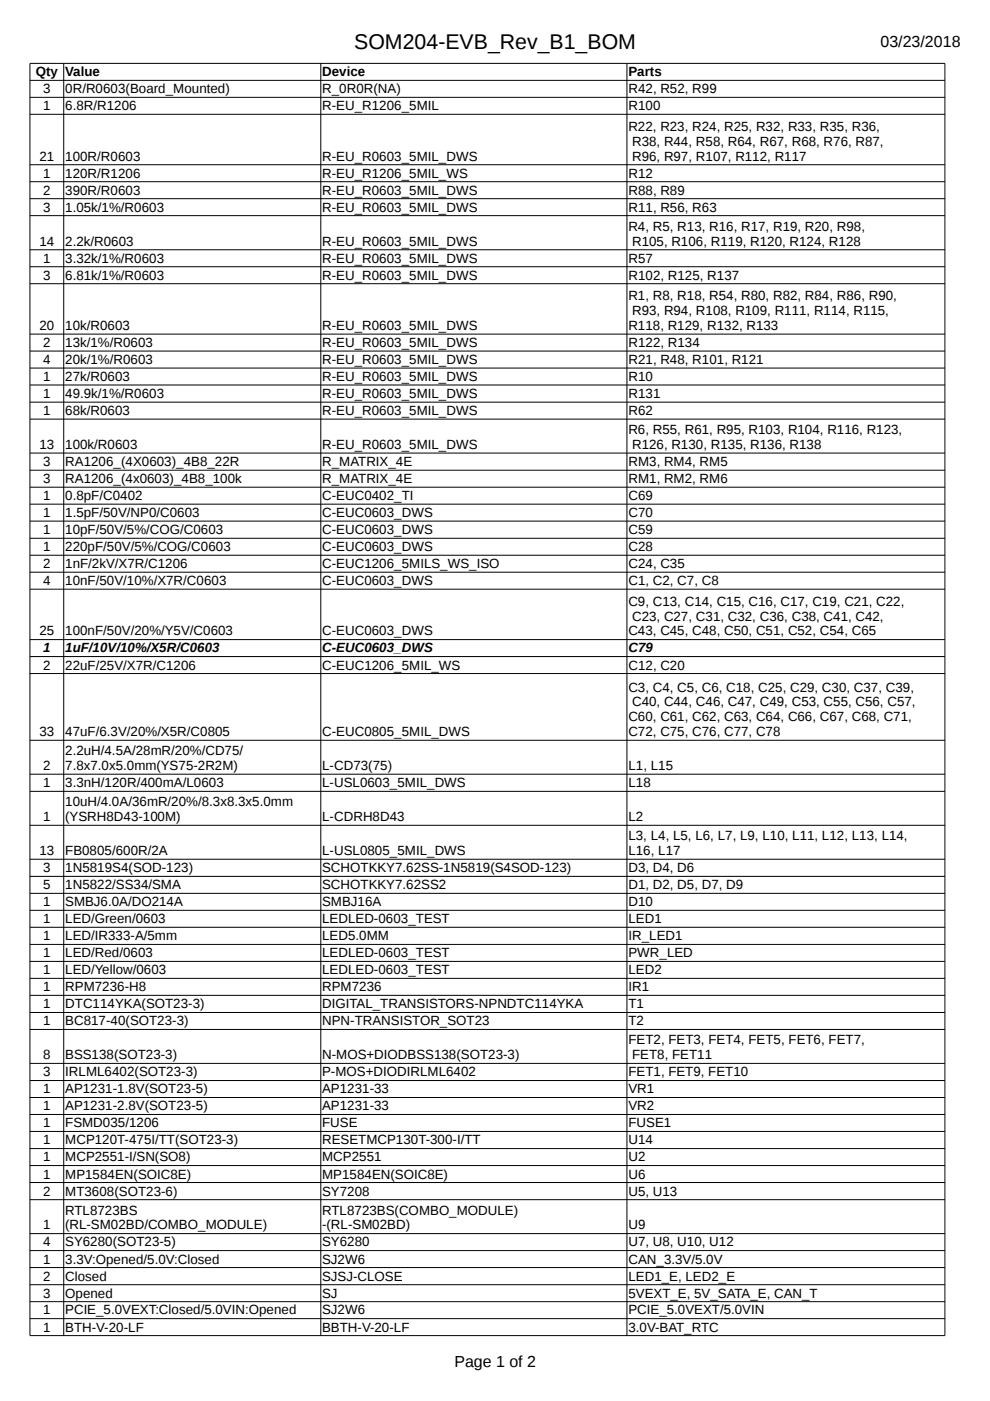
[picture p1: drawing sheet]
<svg xmlns="http://www.w3.org/2000/svg" width="210mm" height="297mm" viewBox="0 0 210 297" stroke-linecap="round" stroke-linejoin="round" font-family="sans-serif">
<defs><g id="words">
<text font-size="4.5" x="75.1" y="10.4">SOM204-EVB_Rev_B1_BOM</text>
<g font-size="3.4">
<text x="186.7" y="10.1">03/23/2018</text>
<text x="96.3" y="289.8">Page 1 of 2</text>
</g>
<g font-size="2.8">
<text x="7.6" y="16.2">Qty</text>
<text x="13.8" y="16.2">Value</text>
<text x="68.3" y="16.2">Device</text>
<text x="133.2" y="16.2">Parts</text>
<text x="9.1" y="19.8">3</text>
<text x="9.1" y="23.4">1</text>
<text x="13.8" y="19.8">0R/R0603(Board_Mounted)</text>
<text x="13.8" y="23.4">6.8R/R1206</text>
<text x="68.3" y="19.8">R_0R0R(NA)</text>
<text x="68.3" y="23.4">R-EU_R1206_5MIL</text>
<text x="133.2" y="19.8">R42, R52, R99</text>
<text x="133.2" y="23.4">R100</text>
<text x="133.2" y="27.7">R22, R23, R24, R25, R32, R33, R35, R36,</text>
<text x="8.4" y="34">21</text>
<text x="13.8" y="34">100R/R0603</text>
<text x="68.3" y="34">R-EU_R0603_5MIL_DWS</text>
<text x="134" y="30.9">R38, R44, R58, R64, R67, R68, R76, R87,</text>
<text x="134" y="34">R96, R97, R107, R112, R117</text>
<text x="9.1" y="37.6">1</text>
<text x="9.1" y="41.2">2</text>
<text x="13.8" y="37.6">120R/R1206</text>
<text x="13.8" y="41.2">390R/R0603</text>
<text x="68.3" y="37.6">R-EU_R1206_5MIL_WS</text>
<text x="68.3" y="41.2">R-EU_R0603_5MIL_DWS</text>
<text x="133.2" y="37.6">R12</text>
<text x="133.2" y="41.2">R88, R89</text>
<text x="9.1" y="44.9">3</text>
<text x="13.8" y="44.9">1.05k/1%/R0603</text>
<text x="68.3" y="44.9">R-EU_R0603_5MIL_DWS</text>
<text x="133.2" y="44.9">R11, R56, R63</text>
<text x="8.4" y="52.1">14</text>
<text x="13.8" y="52.1">2.2k/R0603</text>
<text x="68.3" y="52.1">R-EU_R0603_5MIL_DWS</text>
<text x="133.2" y="48.9">R4, R5, R13, R16, R17, R19, R20, R98,</text>
<text x="134" y="52.1">R105, R106, R119, R120, R124, R128</text>
<text x="9.1" y="55.7">1</text>
<text x="9.1" y="59.3">3</text>
<text x="13.8" y="55.7">3.32k/1%/R0603</text>
<text x="13.8" y="59.3">6.81k/1%/R0603</text>
<text x="68.3" y="55.7">R-EU_R0603_5MIL_DWS</text>
<text x="68.3" y="59.3">R-EU_R0603_5MIL_DWS</text>
<text x="133.2" y="55.7">R57</text>
<text x="133.2" y="59.3">R102, R125, R137</text>
<text x="133.2" y="63.6">R1, R8, R18, R54, R80, R82, R84, R86, R90,</text>
<text x="8.4" y="70">20</text>
<text x="13.8" y="70">10k/R0603</text>
<text x="68.3" y="70">R-EU_R0603_5MIL_DWS</text>
<text x="133.2" y="70">R118, R129, R132, R133</text>
<text x="134" y="66.8">R93, R94, R108, R109, R111, R114, R115,</text>
<text x="9.1" y="73.6">2</text>
<text x="9.1" y="77.2">4</text>
<text x="13.8" y="73.6">13k/1%/R0603</text>
<text x="13.8" y="77.2">20k/1%/R0603</text>
<text x="68.3" y="73.6">R-EU_R0603_5MIL_DWS</text>
<text x="68.3" y="77.2">R-EU_R0603_5MIL_DWS</text>
<text x="133.2" y="73.6">R122, R134</text>
<text x="133.2" y="77.2">R21, R48, R101, R121</text>
<text x="9.1" y="80.8">1</text>
<text x="13.8" y="80.8">27k/R0603</text>
<text x="68.3" y="80.8">R-EU_R0603_5MIL_DWS</text>
<text x="133.2" y="80.8">R10</text>
<text x="9.1" y="84.4">1</text>
<text x="9.1" y="88">1</text>
<text x="13.8" y="84.4">49.9k/1%/R0603</text>
<text x="13.8" y="88">68k/R0603</text>
<text x="68.3" y="84.4">R-EU_R0603_5MIL_DWS</text>
<text x="68.3" y="88">R-EU_R0603_5MIL_DWS</text>
<text x="133.2" y="84.4">R131</text>
<text x="133.2" y="88">R62</text>
<text x="8.4" y="95.2">13</text>
<text x="13.8" y="95.2">100k/R0603</text>
<text x="68.3" y="95.2">R-EU_R0603_5MIL_DWS</text>
<text x="133.2" y="92">R6, R55, R61, R95, R103, R104, R116, R123,</text>
<text x="134" y="95.2">R126, R130, R135, R136, R138</text>
<text x="9.1" y="98.8">3</text>
<text x="13.8" y="98.8">RA1206_(4X0603)_4B8_22R</text>
<text x="68.3" y="98.8">R_MATRIX_4E</text>
<text x="133.2" y="98.8">RM3, RM4, RM5</text>
<text x="9.1" y="102.4">3</text>
<text x="9.1" y="106">1</text>
<text x="13.8" y="102.4">RA1206_(4x0603)_4B8_100k</text>
<text x="13.8" y="106">0.8pF/C0402</text>
<text x="68.3" y="102.4">R_MATRIX_4E</text>
<text x="68.3" y="106">C-EUC0402_TI</text>
<text x="133.2" y="102.4">RM1, RM2, RM6</text>
<text x="133.2" y="106">C69</text>
<text x="9.1" y="109.6">1</text>
<text x="9.1" y="113.2">1</text>
<text x="13.8" y="109.6">1.5pF/50V/NP0/C0603</text>
<text x="13.8" y="113.2">10pF/50V/5%/COG/C0603</text>
<text x="68.3" y="109.6">C-EUC0603_DWS</text>
<text x="68.3" y="113.2">C-EUC0603_DWS</text>
<text x="133.2" y="109.6">C70</text>
<text x="133.2" y="113.2">C59</text>
<text x="9.1" y="116.8">1</text>
<text x="13.8" y="116.8">220pF/50V/5%/COG/C0603</text>
<text x="68.3" y="116.8">C-EUC0603_DWS</text>
<text x="133.2" y="116.8">C28</text>
<text x="9.1" y="120.5">2</text>
<text x="9.1" y="124.1">4</text>
<text x="13.8" y="120.5">1nF/2kV/X7R/C1206</text>
<text x="13.8" y="124.1">10nF/50V/10%/X7R/C0603</text>
<text x="68.3" y="120.5">C-EUC1206_5MILS_WS_ISO</text>
<text x="68.3" y="124.1">C-EUC0603_DWS</text>
<text x="133.2" y="120.5">C24, C35</text>
<text x="133.2" y="124.1">C1, C2, C7, C8</text>
<text x="133.2" y="128.4">C9, C13, C14, C15, C16, C17, C19, C21, C22,</text>
<text x="134" y="131.6">C23, C27, C31, C32, C36, C38, C41, C42,</text>
<text x="8.4" y="134.7">25</text>
<text x="13.8" y="134.7">100nF/50V/20%/Y5V/C0603</text>
<text x="68.3" y="134.7">C-EUC0603_DWS</text>
<text x="133.2" y="134.7">C43, C45, C48, C50, C51, C52, C54, C65</text>
<text x="9.1" y="138.3">1</text>
<text x="9.1" y="142">2</text>
<text x="13.8" y="138.3">1uF/10V/10%/X5R/C0603</text>
<text x="13.8" y="142">22uF/25V/X7R/C1206</text>
<text x="68.3" y="138.3">C-EUC0603_DWS</text>
<text x="68.3" y="142">C-EUC1206_5MIL_WS</text>
<text x="133.2" y="138.3">C79</text>
<text x="133.2" y="142">C12, C20</text>
<text x="133.2" y="146.6">C3, C4, C5, C6, C18, C25, C29, C30, C37, C39,</text>
<text x="134" y="149.8">C40, C44, C46, C47, C49, C53, C55, C56, C57,</text>
<text x="133.2" y="152.9">C60, C61, C62, C63, C64, C66, C67, C68, C71,</text>
<text x="8.4" y="156.1">33</text>
<text x="13.8" y="156.1">47uF/6.3V/20%/X5R/C0805</text>
<text x="13.8" y="160.1">2.2uH/4.5A/28mR/20%/CD75/</text>
<text x="68.3" y="156.1">C-EUC0805_5MIL_DWS</text>
<text x="133.2" y="156.1">C72, C75, C76, C77, C78</text>
<text x="9.1" y="163.3">2</text>
<text x="9.1" y="166.9">1</text>
<text x="13.8" y="166.9">3.3nH/120R/400mA/L0603</text>
<text x="13.8" y="163.3">7.8x7.0x5.0mm(YS75-2R2M)</text>
<text x="68.3" y="163.3">L-CD73(75)</text>
<text x="68.3" y="166.9">L-USL0603_5MIL_DWS</text>
<text x="133.2" y="163.3">L1, L15</text>
<text x="133.2" y="166.9">L18</text>
<text x="13.8" y="171">10uH/4.0A/36mR/20%/8.3x8.3x5.0mm</text>
<text x="9.1" y="174.1">1</text>
<text x="13.8" y="174.1">(YSRH8D43-100M)</text>
<text x="68.3" y="174.1">L-CDRH8D43</text>
<text x="133.2" y="174.1">L2</text>
<text x="133.2" y="178.2">L3, L4, L5, L6, L7, L9, L10, L11, L12, L13, L14,</text>
<text x="8.4" y="181.3">13</text>
<text x="9.1" y="184.9">3</text>
<text x="13.8" y="181.3">FB0805/600R/2A</text>
<text x="13.8" y="184.9">1N5819S4(SOD-123)</text>
<text x="68.3" y="181.3">L-USL0805_5MIL_DWS</text>
<text x="68.3" y="184.9">SCHOTKKY7.62SS-1N5819(S4SOD-123)</text>
<text x="133.2" y="184.9">D3, D4, D6</text>
<text x="133.2" y="181.3">L16, L17</text>
<text x="9.1" y="188.5">5</text>
<text x="13.8" y="188.5">1N5822/SS34/SMA</text>
<text x="68.3" y="188.5">SCHOTKKY7.62SS2</text>
<text x="133.2" y="188.5">D1, D2, D5, D7, D9</text>
<text x="9.1" y="192.1">1</text>
<text x="9.1" y="195.8">1</text>
<text x="13.8" y="192.1">SMBJ6.0A/DO214A</text>
<text x="13.8" y="195.8">LED/Green/0603</text>
<text x="68.3" y="192.1">SMBJ16A</text>
<text x="68.3" y="195.8">LEDLED-0603_TEST</text>
<text x="133.2" y="192.1">D10</text>
<text x="133.2" y="195.8">LED1</text>
<text x="9.1" y="199.4">1</text>
<text x="9.1" y="203">1</text>
<text x="13.8" y="199.4">LED/IR333-A/5mm</text>
<text x="13.8" y="203">LED/Red/0603</text>
<text x="68.3" y="199.4">LED5.0MM</text>
<text x="68.3" y="203">LEDLED-0603_TEST</text>
<text x="133.2" y="199.4">IR_LED1</text>
<text x="133.2" y="203">PWR_LED</text>
<text x="9.1" y="206.6">1</text>
<text x="13.8" y="206.6">LED/Yellow/0603</text>
<text x="68.3" y="206.6">LEDLED-0603_TEST</text>
<text x="133.2" y="206.6">LED2</text>
<text x="9.1" y="210.2">1</text>
<text x="9.1" y="213.8">1</text>
<text x="13.8" y="210.2">RPM7236-H8</text>
<text x="13.8" y="213.8">DTC114YKA(SOT23-3)</text>
<text x="68.3" y="210.2">RPM7236</text>
<text x="68.3" y="213.8">DIGITAL_TRANSISTORS-NPNDTC114YKA</text>
<text x="133.2" y="210.2">IR1</text>
<text x="133.2" y="213.8">T1</text>
<text x="9.1" y="217.4">1</text>
<text x="13.8" y="217.4">BC817-40(SOT23-3)</text>
<text x="68.3" y="217.4">NPN-TRANSISTOR_SOT23</text>
<text x="133.2" y="217.4">T2</text>
<text x="133.2" y="221.4">FET2, FET3, FET4, FET5, FET6, FET7,</text>
<text x="9.1" y="224.6">8</text>
<text x="13.8" y="224.6">BSS138(SOT23-3)</text>
<text x="68.3" y="224.6">N-MOS+DIODBSS138(SOT23-3)</text>
<text x="134" y="224.6">FET8, FET11</text>
<text x="9.1" y="228.2">3</text>
<text x="9.1" y="231.8">1</text>
<text x="13.8" y="228.2">IRLML6402(SOT23-3)</text>
<text x="13.8" y="231.8">AP1231-1.8V(SOT23-5)</text>
<text x="68.3" y="228.2">P-MOS+DIODIRLML6402</text>
<text x="68.3" y="231.8">AP1231-33</text>
<text x="133.2" y="228.2">FET1, FET9, FET10</text>
<text x="133.2" y="231.8">VR1</text>
<text x="9.1" y="235.4">1</text>
<text x="9.1" y="239">1</text>
<text x="13.8" y="235.4">AP1231-2.8V(SOT23-5)</text>
<text x="13.8" y="239">FSMD035/1206</text>
<text x="68.3" y="235.4">AP1231-33</text>
<text x="68.3" y="239">FUSE</text>
<text x="133.2" y="235.4">VR2</text>
<text x="133.2" y="239">FUSE1</text>
<text x="9.1" y="242.6">1</text>
<text x="13.8" y="242.6">MCP120T-475I/TT(SOT23-3)</text>
<text x="68.3" y="242.6">RESETMCP130T-300-I/TT</text>
<text x="133.2" y="242.6">U14</text>
<text x="9.1" y="246.2">1</text>
<text x="9.1" y="249.9">1</text>
<text x="13.8" y="246.2">MCP2551-I/SN(SO8)</text>
<text x="13.8" y="249.9">MP1584EN(SOIC8E)</text>
<text x="68.3" y="246.2">MCP2551</text>
<text x="68.3" y="249.9">MP1584EN(SOIC8E)</text>
<text x="133.2" y="246.2">U2</text>
<text x="133.2" y="249.9">U6</text>
<text x="9.1" y="253.5">2</text>
<text x="13.8" y="253.5">MT3608(SOT23-6)</text>
<text x="13.8" y="257.5">RTL8723BS</text>
<text x="68.3" y="253.5">SY7208</text>
<text x="68.3" y="257.5">RTL8723BS(COMBO_MODULE)</text>
<text x="133.2" y="253.5">U5, U13</text>
<text x="9.1" y="260.7">1</text>
<text x="13.8" y="260.7">(RL-SM02BD/COMBO_MODULE)</text>
<text x="68.3" y="260.7">-(RL-SM02BD)</text>
<text x="133.2" y="260.7">U9</text>
<text x="9.1" y="264.3">4</text>
<text x="9.1" y="267.9">1</text>
<text x="13.8" y="264.3">SY6280(SOT23-5)</text>
<text x="13.8" y="267.9">3.3V:Opened/5.0V:Closed</text>
<text x="68.3" y="264.3">SY6280</text>
<text x="68.3" y="267.9">SJ2W6</text>
<text x="133.2" y="264.3">U7, U8, U10, U12</text>
<text x="133.2" y="267.9">CAN_3.3V/5.0V</text>
<text x="9.1" y="271.5">2</text>
<text x="9.1" y="275.1">3</text>
<text x="13.8" y="271.5">Closed</text>
<text x="13.8" y="275.1">Opened</text>
<text x="68.3" y="271.5">SJSJ-CLOSE</text>
<text x="68.3" y="275.1">SJ</text>
<text x="133.2" y="271.5">LED1_E, LED2_E</text>
<text x="133.2" y="275.1">5VEXT_E, 5V_SATA_E, CAN_T</text>
<text x="9.1" y="278.7">1</text>
<text x="13.8" y="278.7">PCIE_5.0VEXT:Closed/5.0VIN:Opened</text>
<text x="68.3" y="278.7">SJ2W6</text>
<text x="133.2" y="278.7">PCIE_5.0VEXT/5.0VIN</text>
<text x="9.1" y="282.3">1</text>
<text x="13.8" y="282.3">BTH-V-20-LF</text>
<text x="68.3" y="282.3">BBTH-V-20-LF</text>
<text x="133.2" y="282.3">3.0V-BAT_RTC</text>
</g>
</g></defs>
<g fill="none" stroke="#000" stroke-width=".21">
<path d="M6.3 13.4h194v269.8h-194zM6.3 17h194M13.5 13.4v269.8M68 13.4v269.8M132.9 13.4v269.8M6.3 20.6h194M6.3 24.2h194M6.3 34.9h194M6.3 38.5h194M6.3 42.1h194M6.3 45.7h194M6.3 53h194"/>
<path d="M6.3 56.6h194M6.3 60.1h194M6.3 70.8h194M6.3 74.4h194M6.3 78h194M6.3 81.6h194M6.3 85.3h194M6.3 88.9h194M6.3 96.1h194M6.3 99.7h194M6.3 103.3h194M6.3 106.9h194"/>
<path d="M6.3 110.5h194M6.3 114.1h194M6.3 117.7h194M6.3 121.3h194M6.3 124.9h194M6.3 135.6h194M6.3 139.2h194M6.3 142.8h194M6.3 157h194M6.3 164.1h194M6.3 167.8h194M6.3 175h194"/>
<path d="M6.3 182.2h194M6.3 185.8h194M6.3 189.4h194M6.3 193h194M6.3 196.6h194M6.3 200.2h194M6.3 203.8h194M6.3 207.4h194M6.3 211h194M6.3 214.7h194M6.3 218.3h194M6.3 225.5h194"/>
<path d="M6.3 229.1h194M6.3 232.7h194M6.3 236.3h194M6.3 239.9h194M6.3 243.5h194M6.3 247.1h194M6.3 250.7h194M6.3 254.4h194M6.3 261.5h194M6.3 265.1h194M6.3 268.7h194M6.3 272.4h194"/>
<path d="M6.3 276h194M6.3 279.6h194"/>
</g>
<use href="#words"/>
</svg>
